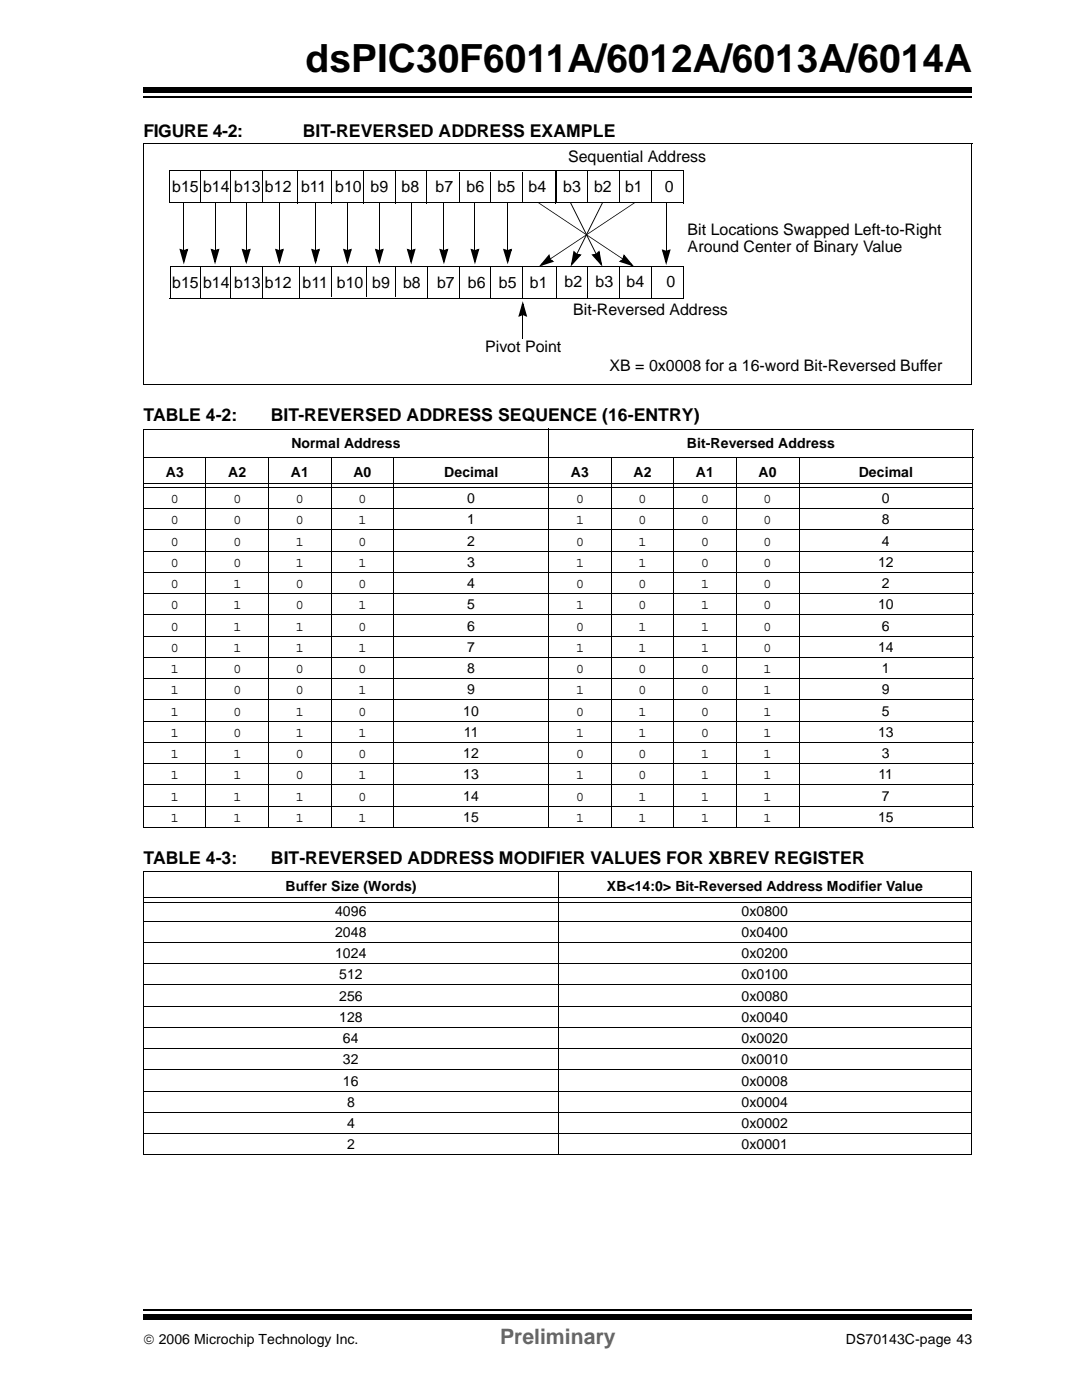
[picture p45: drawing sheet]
<svg xmlns="http://www.w3.org/2000/svg" width="216mm" height="279mm" viewBox="0 0 216 279" stroke-linecap="round" stroke-linejoin="round" font-family="sans-serif">
<defs><g id="words">
<text font-size="7.7" x="60.9" y="14.4">dsPIC30F6011A/6012A/6013A/6014A</text>
<text font-size="4.2" fill="#656565" x="99.6" y="267.8">Preliminary</text>
<g font-size="3.5">
<text x="28.6" y="27.4">FIGURE 4-2:</text>
<text x="60.3" y="27.4">BIT-REVERSED ADDRESS EXAMPLE</text>
<text x="28.6" y="84">TABLE 4-2:</text>
<text x="54" y="84">BIT-REVERSED ADDRESS SEQUENCE (16-ENTRY)</text>
<text x="28.6" y="172.2">TABLE 4-3:</text>
<text x="54" y="172.2">BIT-REVERSED ADDRESS MODIFIER VALUES FOR XBREV REGISTER</text>
</g>
<g font-size="3.2">
<text x="113.2" y="32.4">Sequential Address</text>
<text x="34.3" y="38.3">b15 b14 b13 b12</text>
<text x="60" y="38.3">b11 b10 b9</text>
<text x="80" y="38.3">b8</text>
<text x="86.8" y="38.3">b7</text>
<text x="93" y="38.3">b6</text>
<text x="99.1" y="38.3">b5</text>
<text x="105.3" y="38.3">b4</text>
<text x="112.2" y="38.3">b3</text>
<text x="118.4" y="38.3">b2</text>
<text x="124.5" y="38.3">b1</text>
<text x="132.5" y="38.3">0</text>
<text x="137" y="46.8">Bit Locations Swapped Left-to-Right</text>
<text x="137" y="50.3">Around Center of Binary Value</text>
<text x="34.3" y="57.3">b15 b14 b13 b12</text>
<text x="60.3" y="57.3">b11 b10 b9</text>
<text x="80.3" y="57.3">b8</text>
<text x="87.1" y="57.3">b7</text>
<text x="93.2" y="57.3">b6</text>
<text x="99.4" y="57.3">b5</text>
<text x="105.6" y="57.3">b1</text>
<text x="112.5" y="57.2">b2</text>
<text x="118.6" y="57.2">b3</text>
<text x="124.8" y="57.2">b4</text>
<text x="132.7" y="57.2">0</text>
<text x="114.2" y="62.9">Bit-Reversed Address</text>
<text x="96.6" y="70.1">Pivot Point</text>
<text x="121.4" y="74">XB = 0x0008 for a 16-word Bit-Reversed Buffer</text>
</g>
<g font-size="2.8">
<text x="58" y="89.4">Normal Address</text>
<text x="136.8" y="89.4">Bit-Reversed Address</text>
<text x="33" y="95">A3</text>
<text x="45.5" y="95">A2</text>
<text x="58" y="95">A1</text>
<text x="70.4" y="95">A0</text>
<text x="88.5" y="95">Decimal</text>
<text x="113.7" y="95">A3</text>
<text x="126.2" y="95">A2</text>
<text x="138.6" y="95">A1</text>
<text x="151.1" y="95">A0</text>
<text x="171.1" y="95">Decimal</text>
<text x="34" y="100.3">0</text>
<text x="46.4" y="100.3">0</text>
<text x="58.9" y="100.3">0</text>
<text x="71.4" y="100.3">0</text>
<text x="93.1" y="100.3">0</text>
<text x="114.7" y="100.3">0</text>
<text x="127.1" y="100.3">0</text>
<text x="139.6" y="100.3">0</text>
<text x="152.1" y="100.3">0</text>
<text x="175.7" y="100.3">0</text>
<text x="34" y="104.5">0</text>
<text x="46.4" y="104.5">0</text>
<text x="58.9" y="104.5">0</text>
<text x="71.4" y="104.5">1</text>
<text x="93.1" y="104.5">1</text>
<text x="114.7" y="104.5">1</text>
<text x="127.1" y="104.5">0</text>
<text x="139.6" y="104.5">0</text>
<text x="152.1" y="104.5">0</text>
<text x="175.7" y="104.5">8</text>
<text x="34" y="108.8">0</text>
<text x="34" y="113">0</text>
<text x="46.4" y="108.8">0</text>
<text x="46.4" y="113">0</text>
<text x="58.9" y="108.8">1</text>
<text x="58.9" y="113">1</text>
<text x="71.4" y="108.8">0</text>
<text x="71.4" y="113">1</text>
<text x="93.1" y="108.8">2</text>
<text x="93.1" y="113">3</text>
<text x="114.7" y="108.8">0</text>
<text x="114.7" y="113">1</text>
<text x="127.1" y="108.8">1</text>
<text x="127.1" y="113">1</text>
<text x="139.6" y="108.8">0</text>
<text x="139.6" y="113">0</text>
<text x="152.1" y="108.8">0</text>
<text x="152.1" y="113">0</text>
<text x="174.9" y="113">12</text>
<text x="175.7" y="108.8">4</text>
<text x="34" y="117.2">0</text>
<text x="46.4" y="117.2">1</text>
<text x="58.9" y="117.2">0</text>
<text x="71.4" y="117.2">0</text>
<text x="93.1" y="117.2">4</text>
<text x="114.7" y="117.2">0</text>
<text x="127.1" y="117.2">0</text>
<text x="139.6" y="117.2">1</text>
<text x="152.1" y="117.2">0</text>
<text x="175.7" y="117.2">2</text>
<text x="34" y="121.5">0</text>
<text x="34" y="125.7">0</text>
<text x="46.4" y="121.5">1</text>
<text x="46.4" y="125.7">1</text>
<text x="58.9" y="121.5">0</text>
<text x="58.9" y="125.7">1</text>
<text x="71.4" y="121.5">1</text>
<text x="71.4" y="125.7">0</text>
<text x="93.1" y="121.5">5</text>
<text x="93.1" y="125.7">6</text>
<text x="114.7" y="121.5">1</text>
<text x="114.7" y="125.7">0</text>
<text x="127.1" y="121.5">0</text>
<text x="127.1" y="125.7">1</text>
<text x="139.6" y="121.5">1</text>
<text x="139.6" y="125.7">1</text>
<text x="152.1" y="121.5">0</text>
<text x="152.1" y="125.7">0</text>
<text x="174.9" y="121.5">10</text>
<text x="175.7" y="125.7">6</text>
<text x="34" y="129.9">0</text>
<text x="46.4" y="129.9">1</text>
<text x="58.9" y="129.9">1</text>
<text x="71.4" y="129.9">1</text>
<text x="93.1" y="129.9">7</text>
<text x="114.7" y="129.9">1</text>
<text x="127.1" y="129.9">1</text>
<text x="139.6" y="129.9">1</text>
<text x="152.1" y="129.9">0</text>
<text x="174.9" y="129.9">14</text>
<text x="34" y="134.2">1</text>
<text x="46.4" y="134.2">0</text>
<text x="58.9" y="134.2">0</text>
<text x="71.4" y="134.2">0</text>
<text x="93.1" y="134.2">8</text>
<text x="114.7" y="134.2">0</text>
<text x="127.1" y="134.2">0</text>
<text x="139.6" y="134.2">0</text>
<text x="152.1" y="134.2">1</text>
<text x="175.7" y="134.2">1</text>
<text x="34" y="138.4">1</text>
<text x="34" y="142.6">1</text>
<text x="46.4" y="138.4">0</text>
<text x="46.4" y="142.6">0</text>
<text x="58.9" y="138.4">0</text>
<text x="58.9" y="142.6">1</text>
<text x="71.4" y="138.4">1</text>
<text x="71.4" y="142.6">0</text>
<text x="92.3" y="142.6">10</text>
<text x="93.1" y="138.4">9</text>
<text x="114.7" y="138.4">1</text>
<text x="114.7" y="142.6">0</text>
<text x="127.1" y="138.4">0</text>
<text x="127.1" y="142.6">1</text>
<text x="139.6" y="138.4">0</text>
<text x="139.6" y="142.6">0</text>
<text x="152.1" y="138.4">1</text>
<text x="152.1" y="142.6">1</text>
<text x="175.7" y="138.4">9</text>
<text x="175.7" y="142.6">5</text>
<text x="34" y="146.9">1</text>
<text x="46.4" y="146.9">0</text>
<text x="58.9" y="146.9">1</text>
<text x="71.4" y="146.9">1</text>
<text x="92.4" y="146.9">11</text>
<text x="114.7" y="146.9">1</text>
<text x="127.1" y="146.9">1</text>
<text x="139.6" y="146.9">0</text>
<text x="152.1" y="146.9">1</text>
<text x="174.9" y="146.9">13</text>
<text x="34" y="151.1">1</text>
<text x="34" y="155.3">1</text>
<text x="46.4" y="151.1">1</text>
<text x="46.4" y="155.3">1</text>
<text x="58.9" y="151.1">0</text>
<text x="58.9" y="155.3">0</text>
<text x="71.4" y="151.1">0</text>
<text x="71.4" y="155.3">1</text>
<text x="92.3" y="151.1">12</text>
<text x="92.3" y="155.3">13</text>
<text x="114.7" y="151.1">0</text>
<text x="114.7" y="155.3">1</text>
<text x="127.1" y="151.1">0</text>
<text x="127.1" y="155.3">0</text>
<text x="139.6" y="151.1">1</text>
<text x="139.6" y="155.3">1</text>
<text x="152.1" y="151.1">1</text>
<text x="152.1" y="155.3">1</text>
<text x="175" y="155.3">11</text>
<text x="175.7" y="151.1">3</text>
<text x="34" y="159.6">1</text>
<text x="46.4" y="159.6">1</text>
<text x="58.9" y="159.6">1</text>
<text x="71.4" y="159.6">0</text>
<text x="92.3" y="159.6">14</text>
<text x="114.7" y="159.6">0</text>
<text x="127.1" y="159.6">1</text>
<text x="139.6" y="159.6">1</text>
<text x="152.1" y="159.6">1</text>
<text x="175.7" y="159.6">7</text>
<text x="34" y="163.8">1</text>
<text x="46.4" y="163.8">1</text>
<text x="58.9" y="163.8">1</text>
<text x="71.4" y="163.8">1</text>
<text x="92.3" y="163.8">15</text>
<text x="114.7" y="163.8">1</text>
<text x="127.1" y="163.8">1</text>
<text x="139.6" y="163.8">1</text>
<text x="152.1" y="163.8">1</text>
<text x="174.9" y="163.8">15</text>
<text x="56.9" y="177.5">Buffer Size (Words)</text>
<text x="120.9" y="177.5">XB&lt;14:0&gt; Bit-Reversed Address Modifier Value</text>
<text x="66.8" y="182.5">4096</text>
<text x="147.7" y="182.5">0x0800</text>
<text x="66.8" y="186.7">2048</text>
<text x="66.8" y="191">1024</text>
<text x="147.7" y="186.7">0x0400</text>
<text x="147.7" y="191">0x0200</text>
<text x="67.6" y="195.2">512</text>
<text x="147.7" y="195.2">0x0100</text>
<text x="67.6" y="199.4">256</text>
<text x="67.6" y="203.7">128</text>
<text x="147.7" y="199.4">0x0080</text>
<text x="147.7" y="203.7">0x0040</text>
<text x="68.3" y="207.9">64</text>
<text x="147.7" y="207.9">0x0020</text>
<text x="68.3" y="212.1">32</text>
<text x="147.7" y="212.1">0x0010</text>
<text x="68.3" y="216.4">16</text>
<text x="69.1" y="220.6">8</text>
<text x="147.7" y="216.4">0x0008</text>
<text x="147.7" y="220.6">0x0004</text>
<text x="69.1" y="224.8">4</text>
<text x="147.7" y="224.8">0x0002</text>
<text x="69.1" y="229.1">2</text>
<text x="147.7" y="229.1">0x0001</text>
<text x="28.6" y="267.8">© 2006 Microchip Technology Inc.</text>
<text x="168.5" y="267.8">DS70143C-page 43</text>
</g>
</g></defs>
<path d="M28.6 261h165.1" fill="none" stroke="#000" stroke-width=".34"/>
<path d="M28.6 262h165.1v1.1h-165.1z" fill="#000"/>
<path d="M28.6 16.9h165.1v5.5h-165.1z" fill="#fff"/>
<path d="M28.6 19.3h165.1" fill="none" stroke="#000" stroke-width=".34"/>
<g fill="#000">
<path d="M28.6 17.4h165.1v1h-165.1zM36 49.7l.7 .2v.3l-.8-.2zM36.5 49.7h.2v.3h-.2zM35.7 49.6l.5 .2 .6 2.2-.4 .1 .7-2.3 .3 .1-.7 .3-.2-.3 1-.3-.9 3.1zM36.5 40.3l.2 .1zM42.2 49.7l.7 .2v.3l-.8-.2zM42.8 49.7h.1v.3h-.1zM42 49.6l.4 .2 .6 2.2-.3 .1 .6-2.3 .3 .1-.7 .3-.1-.3 .9-.3-.9 3.1zM42.8 40.3l.1 .1zM48.4 49.7l.7 .2v.3l-.8-.2zM49 49.7h.1v.3h-.1zM48.1 49.6l.5 .2 .6 2.2-.3 .1 .6-2.3 .4 .1-.8 .3-.1-.3 1-.3-.9 3.1z"/>
<path d="M49 40.3l.1 .1zM55.1 49.7l.6 .2v.3l-.8-.2zM55.6 49.7h.2v.3h-.2zM54.8 49.6l.4 .2 .6 2.2-.3 .1 .6-2.3 .4 .1-.8 .3-.1-.3 1-.3-.9 3.1zM55.6 40.3l.2 .1zM62.3 49.7l.6 .2v.3l-.8-.2zM62.8 49.7h.1v.3h-.1zM62 49.6l.4 .2 .6 2.2-.3 .1 .6-2.3 .4 .1-.8 .3-.1-.3 1-.3-.9 3.1zM62.8 40.3l.1 .1zM68.6 49.7l.7 .2v.3l-.8-.2zM69.1 49.7h.2v.3h-.2zM68.3 49.6l.4 .2 .7 2.2-.4 .1 .7-2.3 .3 .1-.7 .3-.2-.3 1-.3-.9 3.1z"/>
<path d="M69.1 40.3l.2 .1zM75 49.7l.6 .2v.3l-.8-.2zM75.5 49.7h.1v.3h-.1zM74.7 49.6l.4 .2 .6 2.2-.3 .1 .6-2.3 .4 .1-.8 .3-.1-.3 1-.3-.9 3.1zM75.5 40.3l.1 .1zM81.3 49.7l.7 .2v.3l-.8-.2zM81.8 49.7h.2v.3h-.2zM81 49.6l.4 .2 .7 2.2-.4 .1 .7-2.3 .3 .1-.7 .3-.2-.3 1-.3-.9 3.1zM81.8 40.3l.2 .1zM87.8 49.7l.7 .2v.3l-.8-.2zM88.3 49.7h.2v.3h-.2zM87.5 49.6l.4 .2 .7 2.2-.3 .1 .6-2.3 .3 .1-.7 .3-.2-.3 1-.3-.9 3.1z"/>
<path d="M88.3 40.3l.2 .1zM94 49.7l.7 .2v.3l-.8-.2zM94.5 49.7h.2v.3h-.2zM93.7 49.6l.4 .2 .7 2.2-.4 .1 .7-2.3 .3 .1-.7 .3-.2-.3 1-.3-.9 3.1zM94.5 40.3l.2 .1zM100.5 49.7l.7 .2v.3l-.8-.2zM101 49.7h.2v.3h-.2zM100.2 49.6l.4 .2 .7 2.2-.3 .1 .6-2.3 .3 .1-.7 .3-.2-.3 1-.3-.9 3.1zM107.3 40.3v.2zM107.4 40.4l16.5 11-.1 .1-16.5-11zM109.2 51.1l.3-.1 .2 .6-.3 .2zM109.4 50.6l.1 .5-1.5 1.8-.3-.2 2.3-.8 .1 .3-.7-.4 .2-.2 .8 .6-3 .9z"/>
<path d="M109.5 51.6l.3-.2 .1 .1-.3 .3zM109.8 51.4l.1 .1zM113.5 40.4h.2zM113.6 40.5l.1-.1 5 10-.1 .1zM114.2 50.4l.3-.2 .5 .4-.2 .3zM114.3 50l.3 .3-.5 2.3-.3-.1 1.6-1.8 .3 .3-.9-.1v-.3l1.1 .1-2.2 2.4zM114.9 50.4l.2 .1-.2 .3-.1-.1zM114.9 50.4l.2 .1zM118.1 50.7l.7-.1 .2 .3-.8 .1zM117.8 50.7h.5l1.5 1.8-.2 .2-.5-2.4 .4-.1-.5 .7-.3-.3 .7-.6 .6 3.1zM118.6 50.5l.1-.1 .2 .3-.2 .1zM118.6 50.5h.2z"/>
<path d="M120 40.3l.1 .2zM119.9 40.4l.2 .1-5 10-.2-.1zM123.5 52l.6-.4 .2 .1-.6 .5zM123.9 51.4l.3 .2-.1 .2-.3-.3zM123.9 51.4l-.1 .2zM124.2 50.7l2.1 2.4-3-.9 .4-.3 2.2 .7-.1 .4-1.6-1.9 .3-.2-.2 .8-.3-.1zM126.3 40.4l.1 .1zM109.8 51.4l16.5-11 .1 .1-16.5 11zM132.1 49.8l.7 .2v.3l-.8-.2zM132.6 49.8h.2v.4h-.2zM131.8 49.7l.4 .2 .7 2.3h-.4l.7-2.3 .3 .1-.7 .3-.2-.3 1-.3-.9 3.1zM104.1 62.7h.1v.4h-.1z"/>
<path d="M104.1 67.4l.1 .1zM104.1 60l.9 3.2-.4-.3-.6-2.2 .3-.1-.6 2.3h-.4l.8-.4 .1 .3-.9 .4zM104.1 62.5l.8 .2-.2 .3-.6-.2z"/>
</g>
<g fill="none" stroke="#000" stroke-width=".2">
<path d="M28.7 28.7h165M28.7 28.6v48M33.7 34.1h102.6M33.7 34v6.4M39.9 34.2v6.2M46 34.2v6.2M52.4 34.2v6.2M59.3 34.1v6.4M59.4 34v6.4M66 34.1v6.5M72.4 34.1v6.5M78.7 34.1v6.5"/>
<path d="M85 34v6.5M91.4 34.4v6M97.8 34.4v6M104.1 34.4v6M110.7 34.1v6.4M110.8 34v6.4M117.1 34v6.5M123.5 34v6.5M129.8 34v6.5M136.2 34.1v6.4M193.6 28.7v48M33.6 40.4h102.6"/>
<path d="M33.8 59.5h102.4M33.9 53.1h102.4M33.9 53v6.5M36.6 40.4v9.3M39.9 53v6.6M42.8 40.4v9.3M46 53v6.6M49.1 40.4v9.3M52.4 53v6.6M55.7 40.4v9.3M59.6 53.1v6.5M59.6 53v6.5"/>
<path d="M62.9 40.4v9.3M66 53.3v6M69.2 40.4v9.3M72.9 53.3v6M75.6 40.4v9.3M78.7 53.3v6M81.9 40.4v9.3M85.3 53v6.6M88.4 40.4v9.3M91.4 53v6.6M94.6 40.4v9.3M97.8 53v6.6"/>
<path d="M101.1 40.3v9.4M104.1 53v6.6M110.8 53v6.5M110.9 53.1v6.5M117.1 53v6.6M123.5 53v6.6M129.8 53v6.6M132.7 40.5v9.4M136.2 53.1v6.5M28.6 76.6h165M104.1 63v4.4M28.5 85.5h165.4"/>
<path d="M28.5 91.2h165.4M28.6 85.6v79.2M28.7 96.4h165M28.7 97.2h165M41 91.1v73.9M53.5 91.1v73.9M66 91.1v73.9M78.4 91.1v73.9M109.3 85.4v79.6M121.8 91.1v73.9M134.2 91.1v73.9M146.7 91.1v73.9"/>
<path d="M159.2 91.1v73.9M193.8 85.6v79.2M28.5 101.4h165.4M28.5 105.6h165.4M28.5 109.9h165.4M28.5 114.1h165.4M28.5 118.3h165.4M28.5 122.6h165.4M28.5 126.8h165.4M28.5 131h165.4M28.5 135.3h165.4M28.5 139.5h165.4"/>
<path d="M28.5 143.7h165.4M28.5 148h165.4M28.5 152.2h165.4M28.5 156.4h165.4M28.5 160.7h165.4M28.5 164.9h165.4M28.5 173.7h165.1M28.6 173.8v56.3M28.7 178.9h164.7M28.7 179.8h164.7M111.2 173.7v56.6M193.5 173.8v56.3"/>
<path d="M28.5 183.6h165.1M28.5 187.8h165.1M28.5 192.1h165.1M28.5 196.3h165.1M28.5 200.5h165.1M28.5 204.8h165.1M28.5 209h165.1M28.5 213.2h165.1M28.5 217.5h165.1M28.5 221.7h165.1M28.5 225.9h165.1M28.5 230.2h165.1"/>
</g>
<g fill="#000">
<path d="M36 49.8l.6 .2 .7-.2-.7 2.3zM42.2 49.8l.6 .2 .7-.2-.7 2.3zM48.4 49.8l.7 .2 .6-.2-.6 2.3zM55 49.8l.7 .2 .6-.2-.6 2.3zM62.2 49.8l.7 .2 .6-.2-.6 2.3zM68.6 49.8l.6 .2 .6-.2-.6 2.3zM74.9 49.8l.7 .2 .6-.2-.6 2.3zM81.3 49.8l.6 .2 .6-.2-.6 2.3zM87.8 49.8l.6 .2 .7-.2-.7 2.3zM94 49.8l.6 .2 .6-.2-.6 2.3zM100.5 49.8l.6 .2 .7-.2-.7 2.3zM109.3 51l.2 .7 .6 .4-2.2 .7z"/>
<path d="M114.4 50.3l.4 .5h.7l-1.5 1.8zM118.2 50.8h.6l.5-.5 .4 2.3zM124.3 51l1.5 1.8-2.2-.7 .6-.4zM132.1 50l.6 .2 .6-.2-.6 2.2zM104.1 60.7l.7 2.2-.7-.2-.6 .2z"/>
</g>
<use href="#words"/>
</svg>
